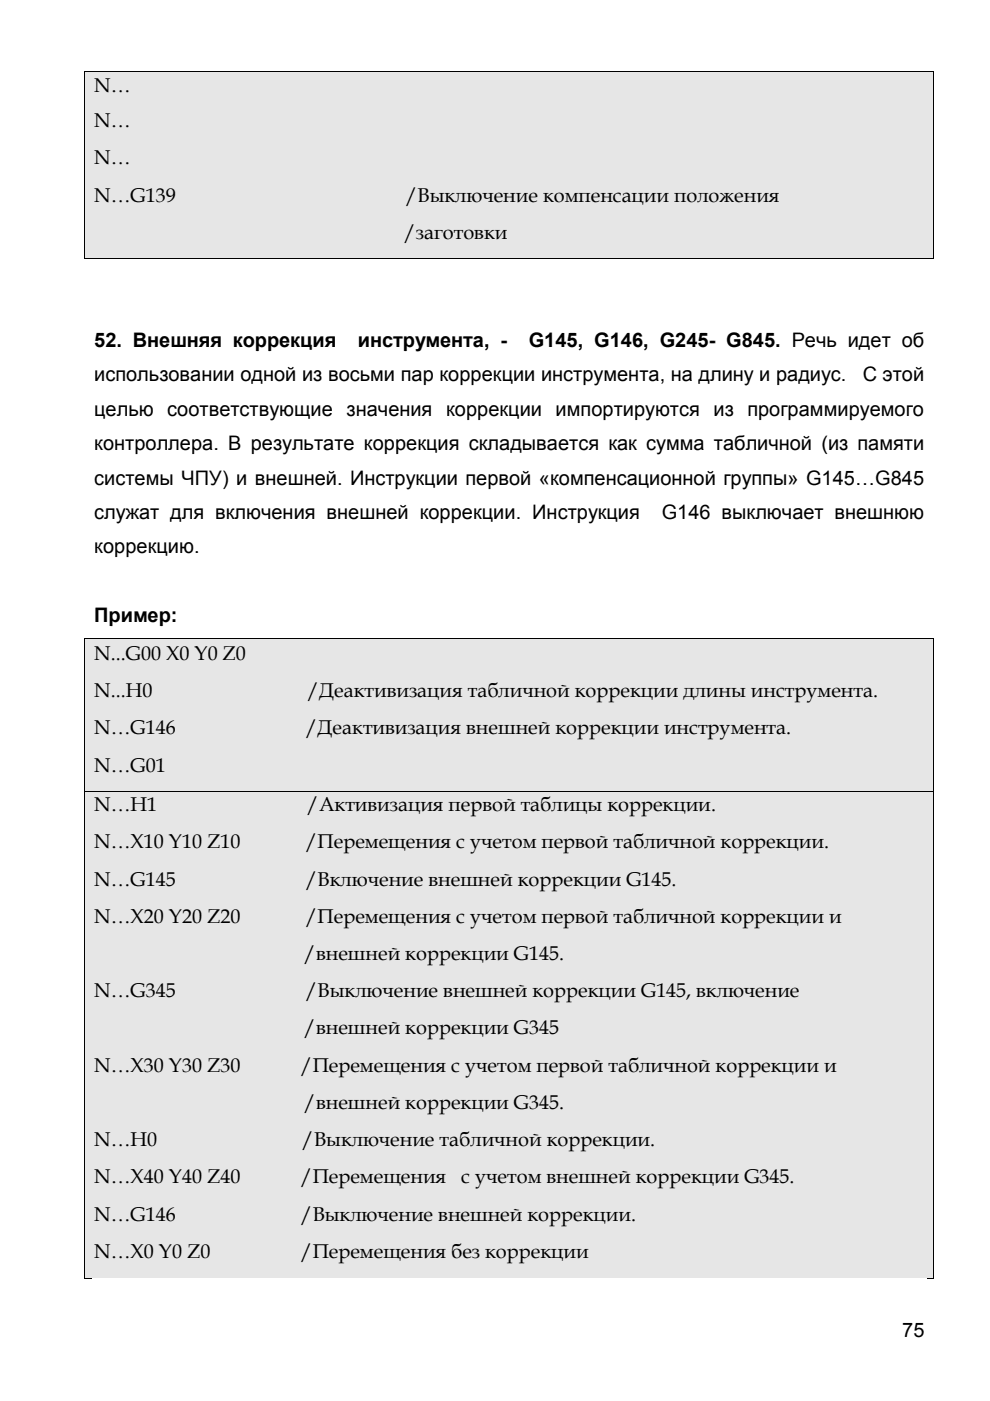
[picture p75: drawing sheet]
<svg xmlns="http://www.w3.org/2000/svg" width="210mm" height="297mm" viewBox="0 0 210 297" stroke-linecap="round" stroke-linejoin="round" font-family="sans-serif">
<defs><g id="words">
<g font-size="4.2">
<text x="20" y="19.6">N…</text>
<text x="20" y="27">N…</text>
<text x="20" y="34.8">N…</text>
<text x="20" y="42.8">N…G139</text>
<text x="86" y="42.8">/Выключение компенсации положения</text>
<text x="85.6" y="50.6">/заготовки</text>
<text x="20" y="73.5">52. Внешняя коррекция</text>
<text x="75.9" y="73.5">инструмента, -</text>
<text x="112.1" y="73.5">G145, G146, G245- G845. Речь идет об</text>
<text x="20" y="80.9">использовании одной из восьми пар коррекции инструмента, на длину и радиус.</text>
<text x="182.9" y="80.9">С этой</text>
<text x="20" y="88.1">целью соответствующие значения коррекции импортируются из программируемого</text>
<text x="20" y="95.5">контроллера. В результате коррекция складывается как сумма табличной (из памяти</text>
<text x="20" y="102.7">системы ЧПУ) и внешней. Инструкции первой «компенсационной группы» G145…G845</text>
<text x="20" y="110">служат для включения внешней коррекции. Инструкция</text>
<text x="140.3" y="110">G146 выключает внешнюю</text>
<text x="20" y="117.3">коррекцию.</text>
<text x="20" y="132">Пример:</text>
<text x="20" y="139.9">N...G00 X0 Y0 Z0</text>
<text x="20" y="147.8">N...H0</text>
<text x="65.1" y="147.8">/Деактивизация табличной коррекции длины инструмента.</text>
<text x="20" y="155.7">N…G146</text>
<text x="64.8" y="155.7">/Деактивизация внешней коррекции инструмента.</text>
<text x="20" y="163.6">N…G01</text>
<text x="20" y="172">N…H1</text>
<text x="65.1" y="172">/Активизация первой таблицы коррекции.</text>
<text x="20" y="179.9">N…X10 Y10 Z10</text>
<text x="64.7" y="179.9">/Перемещения с учетом первой табличной коррекции.</text>
<text x="20" y="187.8">N…G145</text>
<text x="64.8" y="187.8">/Включение внешней коррекции G145.</text>
<text x="20" y="195.7">N…X20 Y20 Z20</text>
<text x="64.7" y="195.7">/Перемещения с учетом первой табличной коррекции и</text>
<text x="64.4" y="203.6">/внешней коррекции G145.</text>
<text x="20" y="211.5">N…G345</text>
<text x="64.8" y="211.5">/Выключение внешней коррекции G145, включение</text>
<text x="64.4" y="219.3">/внешней коррекции G345</text>
<text x="20" y="227.2">N…X30 Y30 Z30</text>
<text x="63.7" y="227.2">/Перемещения с учетом первой табличной коррекции и</text>
<text x="64.4" y="235.1">/внешней коррекции G345.</text>
<text x="20" y="243">N…H0</text>
<text x="64" y="243">/Выключение табличной коррекции.</text>
<text x="20" y="250.9">N…X40 Y40 Z40</text>
<text x="63.7" y="250.9">/Перемещения</text>
<text x="97.8" y="250.9">с учетом внешней коррекции G345.</text>
<text x="20" y="258.8">N…G146</text>
<text x="63.7" y="258.8">/Выключение внешней коррекции.</text>
<text x="20" y="266.7">N…X0 Y0 Z0</text>
<text x="63.7" y="266.7">/Перемещения без коррекции</text>
<text x="191.3" y="283.5">75</text>
</g>
</g></defs>
<path d="M18.1 15.2h179.8v8.2h-179.8z" fill="#e6e6e6"/>
<path d="M17.9 15h.2v.2h-.2zM197.9 15h.2v.2h-.2z" fill="#000"/>
<path d="M17.9 15.1h180.2M18 15.2v8.2M198 15.2v8.2" fill="none" stroke="#000" stroke-width=".21"/>
<path d="M18.1 22.9h179.8v7.9h-179.8z" fill="#e6e6e6"/>
<path d="M18 22.9v7.9M198 22.9v7.9" fill="none" stroke="#000" stroke-width=".21"/>
<path d="M18.1 30.8h179.8v7.9h-179.8z" fill="#e6e6e6"/>
<path d="M18 30.8v7.9M198 30.8v7.9" fill="none" stroke="#000" stroke-width=".21"/>
<path d="M18.1 38.7h179.8v7.9h-179.8z" fill="#e6e6e6"/>
<path d="M18 38.7v7.9M198 38.7v7.9" fill="none" stroke="#000" stroke-width=".21"/>
<path d="M18.1 46.6h179.8v8.2h-179.8z" fill="#e6e6e6"/>
<path d="M17.9 54.8h.2v.2h-.2zM197.9 54.8h.2v.2h-.2z" fill="#000"/>
<path d="M17.9 54.9h180.2M18 46.6v8.2M198 46.6v8.2" fill="none" stroke="#000" stroke-width=".21"/>
<g fill="#fff">
<path d="M19.5 55h177v7.3h-177z"/>
<path d="M19.5 69.6h177v7.3h-177z"/>
<path d="M19.5 76.9h177v7.3h-177z"/>
<path d="M19.5 84.2h177v7.3h-177z"/>
<path d="M19.5 91.5h177v7.3h-177z"/>
<path d="M19.5 98.8h177v7.3h-177z"/>
<path d="M19.5 106.1h177v7.3h-177z"/>
<path d="M19.5 113.4h177v7.3h-177z"/>
</g>
<path d="M18.1 135.5h179.8v8.2h-179.8z" fill="#e6e6e6"/>
<path d="M17.9 135.3h.2v.2h-.2zM197.9 135.3h.2v.2h-.2z" fill="#000"/>
<path d="M17.9 135.4h180.2M18 135.5v8.2M198 135.5v8.2" fill="none" stroke="#000" stroke-width=".21"/>
<path d="M18.1 143.7h179.8v7.9h-179.8z" fill="#e6e6e6"/>
<path d="M18 143.7v7.9M198 143.7v7.9" fill="none" stroke="#000" stroke-width=".21"/>
<path d="M18.1 151.6h179.8v7.9h-179.8z" fill="#e6e6e6"/>
<path d="M18 151.6v7.9M198 151.6v7.9" fill="none" stroke="#000" stroke-width=".21"/>
<path d="M18.1 159.5h179.8v8.3h-179.8z" fill="#e6e6e6"/>
<path d="M17.9 167.8h.2v.1h-.2zM197.9 167.8h.2v.1h-.2z" fill="#000"/>
<path d="M18 159.5v8.3M198 159.5v8.3M17.9 167.9h180.2" fill="none" stroke="#000" stroke-width=".21"/>
<path d="M18.1 167.9h179.8v7.9h-179.8z" fill="#e6e6e6"/>
<path d="M18 167.9v7.9M198 167.9v7.9" fill="none" stroke="#000" stroke-width=".21"/>
<path d="M18.1 175.8h179.8v7.9h-179.8z" fill="#e6e6e6"/>
<path d="M18 175.8v7.9M198 175.8v7.9" fill="none" stroke="#000" stroke-width=".21"/>
<path d="M18.1 183.7h179.8v7.9h-179.8z" fill="#e6e6e6"/>
<path d="M18 183.7v7.9M198 183.7v7.9" fill="none" stroke="#000" stroke-width=".21"/>
<path d="M18.1 191.6h179.8v7.9h-179.8z" fill="#e6e6e6"/>
<path d="M18 191.6v7.9M198 191.6v7.9" fill="none" stroke="#000" stroke-width=".21"/>
<path d="M18.1 199.5h179.8v7.9h-179.8z" fill="#e6e6e6"/>
<path d="M18 199.5v7.9M198 199.5v7.9" fill="none" stroke="#000" stroke-width=".21"/>
<path d="M18.1 207.4h179.8v7.9h-179.8z" fill="#e6e6e6"/>
<path d="M18 207.4v7.9M198 207.4v7.9" fill="none" stroke="#000" stroke-width=".21"/>
<path d="M18.1 215.3h179.8v7.9h-179.8z" fill="#e6e6e6"/>
<path d="M18 215.3v7.9M198 215.3v7.9" fill="none" stroke="#000" stroke-width=".21"/>
<path d="M18.1 223.2h179.8v7.9h-179.8z" fill="#e6e6e6"/>
<path d="M18 223.2v7.9M198 223.2v7.9" fill="none" stroke="#000" stroke-width=".21"/>
<path d="M18.1 231.1h179.8v7.9h-179.8z" fill="#e6e6e6"/>
<path d="M18 231.1v7.9M198 231.1v7.9" fill="none" stroke="#000" stroke-width=".21"/>
<path d="M18.1 239h179.8v7.8h-179.8z" fill="#e6e6e6"/>
<path d="M18 239v7.8M198 239v7.8" fill="none" stroke="#000" stroke-width=".21"/>
<path d="M18.1 246.8h179.8v7.9h-179.8z" fill="#e6e6e6"/>
<path d="M18 246.8v7.9M198 246.8v7.9" fill="none" stroke="#000" stroke-width=".21"/>
<path d="M18.1 254.7h179.8v7.9h-179.8z" fill="#e6e6e6"/>
<path d="M18 254.7v7.9M198 254.7v7.9" fill="none" stroke="#000" stroke-width=".21"/>
<path d="M18.1 262.6h179.8v8.3h-179.8z" fill="#e6e6e6"/>
<path d="M17.9 270.9h.2v.2h-.2zM197.9 270.9h.2v.2h-.2z" fill="#000"/>
<path d="M17.9 271h180.2M18 262.6v8.3M198 262.6v8.3" fill="none" stroke="#000" stroke-width=".21"/>
<path d="M19.5 271.1h177v7.2h-177z" fill="#fff"/>
<use href="#words"/>
</svg>
